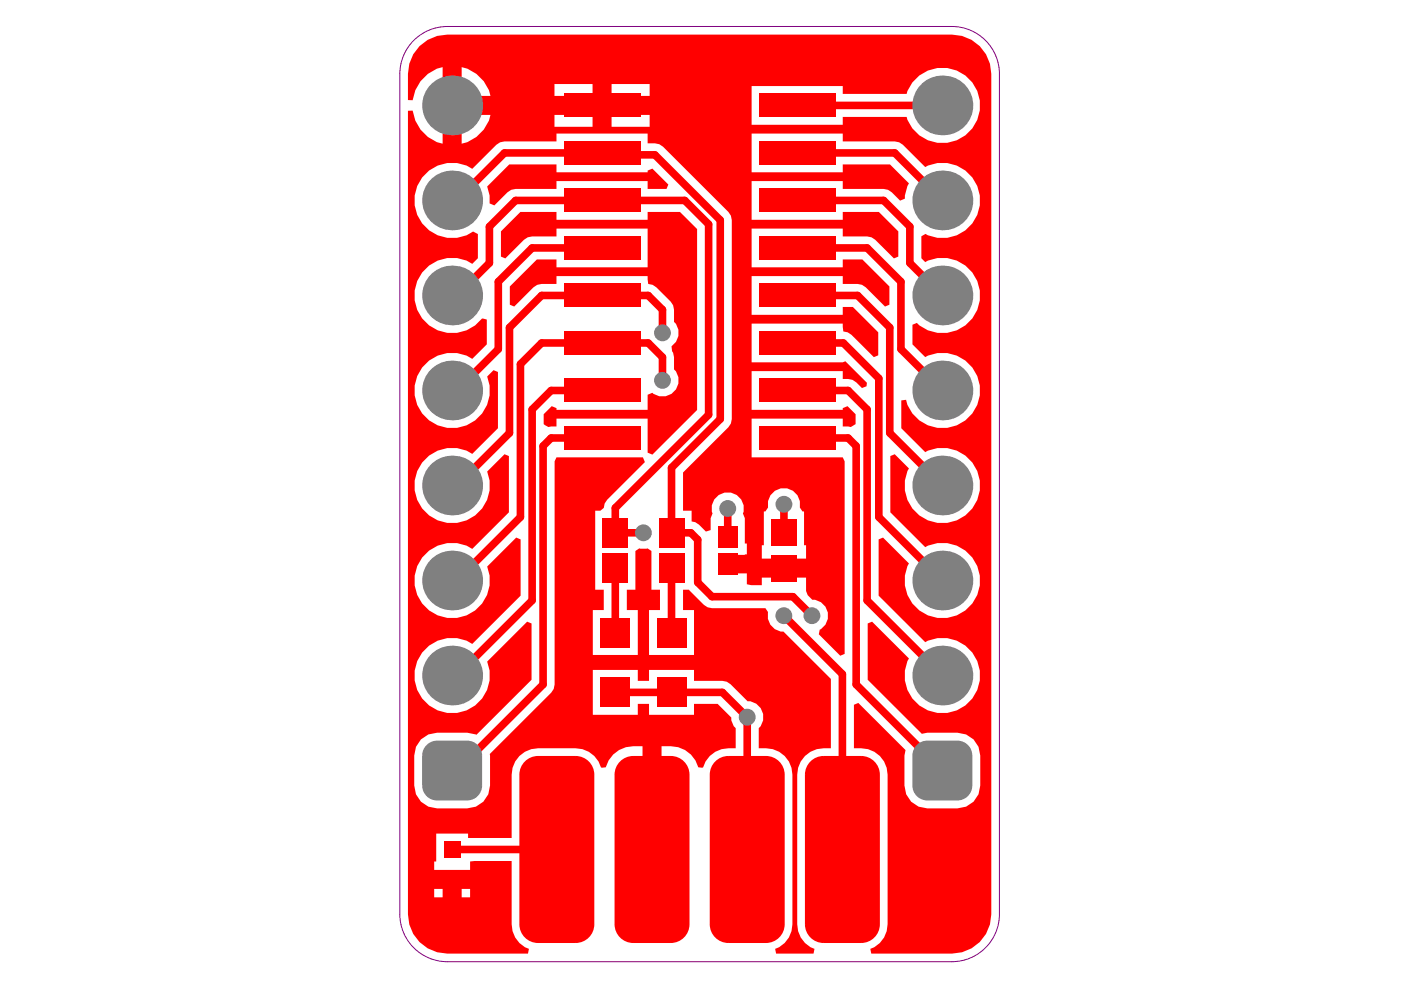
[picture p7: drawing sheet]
<svg xmlns="http://www.w3.org/2000/svg" width="297mm" height="210mm" viewBox="0 0 297 210" stroke-linecap="round" stroke-linejoin="round" font-family="sans-serif">
<path d="M87.3 9a10.1 10.1 0 0 1 7.6-3.4h106.9a10.1 10.1 0 0 1 10.1 10.1v178.1a10.1 10.1 0 0 1-10.1 10.1h-106.9a10.1 10.1 0 0 1-10.1-10.1v-178.1a10 10 0 0 1 2.5-6.7z" fill="none" stroke="#800080" stroke-width=".21"/>
<g fill="#f00">
<path d="M103.3 39.5l4.7-4.6h10v1.6h19.3v-.3l1-.4 3.4 3.3-.4 1h-4v-1.7h-19.3v1.7h-8.7l-.9 .1-.8 .6-2.8 2.8-1-.5v-1.6z"/>
<path d="M106.2 49.1l4.1-4.2h7.7v1.7h19.3v-1.7h6.9l3.6 3.7v38.3l-9.5 9.5-1-.4v-7.2h-19.3v1.6l-1.7 .1-1-.6v-2.1l1.7-1.7 1 .4v.4h19.3v-3.2l1-.4a3.4 3.4 0 0 0 4.7-.3 3.4 3.4 0 0 0-.1-4.7v-2.6l-.2-.9-.2-.3-.1-1.1a3.4 3.4 0 0 0 .5-5.2v-2.5l-.2-1-.5-.8-3-3-.8-.5-1-.2-.1-1.7h-19.3v1.7h-3.2l-.9 .2-.8 .5-4.1 4.1-.9-.4v-3.9l5.7-5.7h4.2v1.7h19.3v-8.2h-19.3v1.6h-5.2l-.9 .2-.8 .5-4 4-.9-.4z"/>
<path d="M88.9 9.8a8.3 8.3 0 0 1 6-2.5h106.9a8.4 8.4 0 0 1 8.4 8.4v178.1a8.4 8.4 0 0 1-8.4 8.4h-17.1l-.2-1a5.4 5.4 0 0 0 3.7-5.2v-31.8l-.2-1.4a5.6 5.6 0 0 0-5.4-4.2h-1.5v-9.2l.9-.4 10 10-.2 1.2v6.3a4.9 4.9 0 0 0 4.8 4.9h6.4l1.8-.4 1.6-1 1.1-1.6 .3-1.9v-6.3a4.9 4.9 0 0 0-4.8-4.8h-6.4l-1.2 .2-11.4-11.5v-11.9l.9-.4 7.8 7.8a8 8 0 0 0 5.8 11.5 8 8 0 0 0 9.2-9.1 8 8 0 0 0-11.5-5.8l-9.9-9.9v-11.9l.9-.4 5.5 5.5a8 8 0 0 0 5.8 11.5 8 8 0 0 0 9.2-9.1 8 8 0 0 0-11.5-5.9l-7.4-7.4v-11.9l.9-.4 3 3a8 8 0 0 0 5.8 11.5 8 8 0 0 0 9.2-9.1 8 8 0 0 0-11.5-5.8l-5.1-5.1v-5.9l1-.1 .3 1.1a8 8 0 0 0 10.6 4.3 8 8 0 0 0 4-10.8 8 8 0 0 0-10.8-3.7l-2.7-2.7v-4.1l.9-.4 .5 .5a8 8 0 0 0 12.9-5.6 8 8 0 0 0-11.6-7.8l-.9-.8v-4.7l.9-.5 .5 .3a8 8 0 0 0 11.1-7.7 8 8 0 0 0-11.6-6.8l-4.8-4.7-.8-.5-.9-.2h-11v-1.7h-19.3v8.2h19.3v-1.6h10l4 4-.3 .5-.5 2.1v.6l-1.1 .4-1.7-1.7-.8-.6-1-.1h-8.6v-1.7h-19.3v8.2h19.3v-1.7h7.6l4.2 4.2v5.3l-1 .4-3.9-4-.8-.5-1-.2h-5.1v-1.6h-19.3v8.2h19.3v-1.7h4.1l5.8 5.7v3.9l-1 .4-4-4.1-.8-.5-1-.2h-3.1v-1.7h-19.3v8.2h19.3v-1.6h2.1l5.4 5.4v4.8l-.9 .4-4.8-4.7-.8-.5-.9-.2-.1-1.7h-19.3v8.2h19.3l.5-.2 4.6 4.6-.1 .7-.9 .4a3.9 3.9 0 0 0-4.1-1.9v-1.7h-19.3v8.2h19.3v-.4l1-.4 1.7 1.7v2.1l-1 .6-1.7-.1v-1.6h-19.3v8.2h19.3l.4 .8v40.8l-1 .4-4.5-4.5 .2-1a3.4 3.4 0 0 0 1.7-3.8 3.4 3.4 0 0 0-3.3-2.5l-.9-1-.4-.9v-2.8h-9.4v1.6h-2.2l-1-.2v-2.3h-4v-4l4-.1v-2.3h-.4v-5.3l-.4-1a3.4 3.4 0 0 0-3.2-4.5 3.4 3.4 0 0 0-3.2 4.5l-.4 1v2.5l-1 .3-1.5-1.5-.8-.5-.8-.1v-2.3h-1.8v-8.1l9.6-9.6 .6-.8 .2-.9v-42.2l-.2-1-.6-.8-13.8-13.8-.8-.5-1-.2h-1.5v-2.1h-19.3v1.7h-11l-1 .2-.8 .5-5.1 5.1-1.2-.7a8 8 0 0 0-11 8.2 8 8 0 0 0 12.4 5.8l1 .5v5.2l-1.2 1.1-1.2-.6a8 8 0 0 0-10.1 3.6 8 8 0 0 0 2.7 10.5 8 8 0 0 0 10.7-1.9l1 .3v5.2l-3.1 3.1a8 8 0 0 0-11.8 4.2 8 8 0 0 0 6.9 10.5 8 8 0 0 0 8.6-9.1l-.5-1.9 1.3-1.3 1 .4v11.9l-5.5 5.4-1.2-.7a8 8 0 0 0-11 6.4 8 8 0 0 0 8.9 9 8 8 0 0 0 6.5-10.9l3.7-3.7 .9 .4v11.9l-7.8 7.8a8 8 0 0 0-11.8 4.2 8 8 0 0 0 6.9 10.5 8 8 0 0 0 8.6-9.1l-.5-1.9 6.1-6.1 1 .4v11.9l-10.3 10.2-1.2-.7a8 8 0 0 0-11 6.3 8 8 0 0 0 8.9 9.1 8 8 0 0 0 6.5-10.9l8.5-8.5 .9 .4v11.9l-11.7 11.7-2-.4h-6.3l-1.9 .3-1.6 1.1-1 1.5-.4 1.9v6.3a4.9 4.9 0 0 0 4.9 4.9h6.3l1.9-.4 1.6-1 1-1.6 .4-1.9-.1-6.6 13.1-13 .5-.8 .2-1v-47.3l.4-.8h18.3l.4 1-8 8-.5 .8-.2 .9-.7 .6h-1.1v16.7h1.8v4.3h-2.3v9.6h9.5v-9.6h-2.3v-4.3h1.8v-8.2l.9-.5h1.7l.8 .5v8.2h1.8v4.3h-2.3v9.6h9.5v-9.6h-2.3v-4.3h1.3l3.1 3.2 .8 .6 1 .1h11.3l.5 .9a3.3 3.3 0 0 0 3.3 4.1l10.1 10v14.7a6.3 6.3 0 0 0-6.4 2.8l-.6 1.4-.2 1.4v31.8l.2 1.4a5.4 5.4 0 0 0 3.5 3.8l-.2 1h-8l-.2-1 .9-.4a5.6 5.6 0 0 0 2.8-4.8v-31.8l-.2-1.4a5.6 5.6 0 0 0-5.4-4.2h-1.5v-4.2a3.3 3.3 0 0 0 .7-3.7 3.3 3.3 0 0 0-3.1-2l-3.6-3.6-.8-.6-.9-.1h-6.1v-2.4h-9.5v2.4h-2.4v-2.4h-9.5v9.6h9.5v-2.4h2.4v2.4h9.5v-2.4h5l2.9 2.9v.6l.6 1.3 .4 .4v4.2h-1.5a5.6 5.6 0 0 0-5.4 4.1h-1a6 6 0 0 0-5.9-4.5h-1.9v21.9h-4.1v-21.9a7.2 7.2 0 0 0-6.2 1.8l-1 1.2-.6 1.5h-1a5.6 5.6 0 0 0-5.4-4.1h-7.9l-1.5 .2a5.6 5.6 0 0 0-4.1 5.4v13.5h-9.3v-1h-6.7v6h-.4v1.7h7.6v-1.7l8.8-.1v13.4l.2 1.4a5.4 5.4 0 0 0 3.4 3.8l-.2 1h-17a8.4 8.4 0 0 1-8.4-8.4v-170.3h1a8.3 8.3 0 0 0 6.3 7v-16.3a8.2 8.2 0 0 0-6.3 7.1l-1-.1v-5.5a8.3 8.3 0 0 1 2.4-5.9zM159.4 18.2v8.3h19.3v-1.7h13.5a8 8 0 0 0 12.3 4 8 8 0 0 0 0-12.9 8 8 0 0 0-12.3 4h-13.5v-1.7zM129.7 17.8v2.5h8v-2.5zM117.6 17.8v2.5h8v-2.5zM97.9 14.2v6.1h6.1a7.9 7.9 0 0 0-6.1-6.1zM129.7 24.4v2.5h8v-2.5zM117.6 24.4v2.5h8v-2.5zM97.9 24.4v6.1a7.9 7.9 0 0 0 6.1-6.1zM164.3 104.1a3.4 3.4 0 0 0-1.5 3.5l-.5 .8h-.3v7.2h-.5v2.8h9.4v-2.8h-.4v-7.2h-.4l-.5-.8a3.4 3.4 0 0 0-1.5-3.5 3.4 3.4 0 0 0-3.8 0zM97.9 188.5v1.8h1.8v-1.8zM92.1 188.5v1.8h1.7v-1.8z"/>
</g>
<path d="M127.6 32.4l.5 .4h10.7l13.9 13.9v42.2l-10.3 10.3v13.8h4.1l1.4 1.4v9.1l3.1 3h17.1l4 4M127.6 42.5h17.6l5 5.1v40.3l-19.7 19.8v5.3h5.9M110.3 77.2l4.5-4.5h22.6l3.1 3v4.9M127.6 62.6h9.8l3.1 3.1v4.9M154.3 107.8v6M166.2 106.9v6M130.5 120.4v13.7M142.4 120.4v13.7M166.2 130.5l12.4 12.4v37.2M130.5 146.8h22.7l5.2 5.3v28" fill="none" stroke="#f00" stroke-width="1.6"/>
<circle cx="118.1" cy="180.1" r=".81" fill="#f00"/>
<g fill="none" stroke="#f00" stroke-width="1.6">
<path d="M96.9 22.4h30.7M127.6 32.4h-20.6l-10.1 10.1M169 22.4h30.8M169 32.4h20.7l10.1 10.1M127.6 52.6h-14.8l-7.1 7.1v14.3l-8.8 8.8M127.6 42.5h-18.3l-5.5 5.5v7.8l-6.9 6.8M169 52.6h14.8l7.2 7.1v14.3l8.8 8.8M169 42.5h18.3l5.6 5.5v7.8l6.9 6.8M110.3 77.2v32.4l-13.4 13.5M127.6 62.6h-12.8l-6.8 6.8v22.4l-11.1 11.1M169 62.6h12.8l6.8 6.8v22.4l11.2 11.1M169 72.7h9.8l7.5 7.5v29.4l13.5 13.5"/>
<path d="M127.6 82.8h-10.7l-4.1 4v40.5l-15.9 15.9M127.6 92.9h-10.7l-1.8 1.7v50.5l-18.2 18.3M169 82.8h10.8l4 4v40.5l16 15.9M169 92.9h10.8l1.7 1.7v50.5l18.3 18.3M95.9 180.1h22.2"/>
</g>
<g fill="#808080">
<path d="M90.4 158a3.2 3.2 0 0 1 2.3-1v3.2h-3.2a3.2 3.2 0 0 1 .9-2.2z"/>
<path d="M89.5 166.5h3.2v3.2a3.2 3.2 0 0 1-3.2-3.2z"/>
<path d="M99 166.5h3.2a3.2 3.2 0 0 1-3.2 3.2z"/>
<path d="M99 157a3.2 3.2 0 0 1 3.2 3.2h-3.2z"/>
<path d="M194.4 158a3.2 3.2 0 0 1 2.2-1v3.2h-3.2a3.2 3.2 0 0 1 1-2.2z"/>
<path d="M193.4 166.5h3.2v3.2a3.2 3.2 0 0 1-3.2-3.2z"/>
<path d="M203 166.5h3.2a3.2 3.2 0 0 1-3.2 3.2z"/>
<path d="M203 157a3.2 3.2 0 0 1 3.2 3.2h-3.2z"/>
<circle cx="140.5" cy="80.6" r="1.79"/>
<circle cx="140.5" cy="70.6" r="1.79"/>
<circle cx="166.2" cy="130.5" r="1.79"/>
<circle cx="136.4" cy="113" r="1.79"/>
<circle cx="172.1" cy="130.5" r="1.79"/>
<circle cx="154.3" cy="107.8" r="1.79"/>
<circle cx="166.2" cy="106.9" r="1.79"/>
<circle cx="158.4" cy="152.1" r="1.79"/>
<circle cx="95.9" cy="143.2" r="6.3"/>
<circle cx="199.8" cy="143.2" r="6.3"/>
<circle cx="95.9" cy="123.1" r="6.3"/>
<circle cx="199.8" cy="123.1" r="6.3"/>
<circle cx="95.9" cy="102.9" r="6.3"/>
<circle cx="95.9" cy="82.8" r="6.3"/>
<circle cx="95.9" cy="62.6" r="6.3"/>
<circle cx="95.9" cy="42.5" r="6.3"/>
<circle cx="95.9" cy="22.4" r="6.3"/>
<circle cx="199.8" cy="102.9" r="6.3"/>
<circle cx="199.8" cy="82.8" r="6.3"/>
<circle cx="199.8" cy="62.6" r="6.3"/>
<circle cx="199.8" cy="42.5" r="6.3"/>
<circle cx="199.8" cy="22.4" r="6.3"/>
</g>
<g fill="#808080">
<path d="M89.5 160.2l3.2-3.2h6.3l3.2 3.2v6.3l-3.2 3.2h-6.3l-3.2-3.2z" fill-rule="evenodd"/>
<path d="M193.4 160.2l3.2-3.2h6.4l3.2 3.2v6.3l-3.2 3.2h-6.4l-3.2-3.2z" fill-rule="evenodd"/>
</g>
<g fill="#f00">
<path d="M152.3 111.5h4v4.6h-4z" fill-rule="evenodd"/>
<path d="M152.3 117.3h4v4.6h-4z" fill-rule="evenodd"/>
<path d="M163.5 110h5.4v5.7h-5.4z" fill-rule="evenodd"/>
<path d="M163.5 117.6h5.4v5.7h-5.4z" fill-rule="evenodd"/>
<path d="M139.2 143.6h6.4v6.4h-6.4z" fill-rule="evenodd"/>
<path d="M139.2 130.9h6.4v6.4h-6.4z" fill-rule="evenodd"/>
<path d="M139.7 109.9h5.3v6.2h-5.3z" fill-rule="evenodd"/>
<path d="M139.7 117.3h5.3v6.1h-5.3z" fill-rule="evenodd"/>
<path d="M119.6 90.3h16.1v5.1h-16.1z" fill-rule="evenodd"/>
<path d="M160.9 90.3h16.2v5.1h-16.2z" fill-rule="evenodd"/>
<path d="M119.6 90.3h16.1v5.1h-16.1z" fill-rule="evenodd"/>
<path d="M119.6 80.3h16.1v5h-16.1z" fill-rule="evenodd"/>
<path d="M119.6 70.2h16.1v5h-16.1z" fill-rule="evenodd"/>
<path d="M119.6 60.1h16.1v5.1h-16.1z" fill-rule="evenodd"/>
<path d="M119.6 50.1h16.1v5h-16.1z" fill-rule="evenodd"/>
<path d="M119.6 40h16.1v5h-16.1z" fill-rule="evenodd"/>
<path d="M119.6 29.9h16.1v5h-16.1z" fill-rule="evenodd"/>
<path d="M119.6 19.8h16.1v5.1h-16.1z" fill-rule="evenodd"/>
<path d="M160.9 90.3h16.2v5.1h-16.2z" fill-rule="evenodd"/>
<path d="M160.9 80.3h16.2v5h-16.2z" fill-rule="evenodd"/>
<path d="M160.9 70.2h16.2v5h-16.2z" fill-rule="evenodd"/>
<path d="M160.9 60.1h16.2v5.1h-16.2z" fill-rule="evenodd"/>
<path d="M160.9 50.1h16.2v5h-16.2z" fill-rule="evenodd"/>
<path d="M160.9 40h16.2v5h-16.2z" fill-rule="evenodd"/>
<path d="M160.9 29.9h16.2v5h-16.2z" fill-rule="evenodd"/>
<path d="M160.9 19.8h16.2v5.1h-16.2z" fill-rule="evenodd"/>
<path d="M94.1 184.7h3.6v3.5h-3.6z" fill-rule="evenodd"/>
<path d="M94.1 178.3h3.6v3.6h-3.6z" fill-rule="evenodd"/>
<path d="M127.3 130.9h6.3v6.4h-6.3z" fill-rule="evenodd"/>
<path d="M127.3 143.6h6.3v6.4h-6.3z" fill-rule="evenodd"/>
<path d="M127.8 117.3h5.3v6.1h-5.3z" fill-rule="evenodd"/>
<path d="M127.8 109.9h5.3v6.2h-5.3z" fill-rule="evenodd"/>
<path d="M170.7 164.2l3.9-3.9h8l4 3.9v31.8l-4 3.9h-8l-3.9-3.9z" fill-rule="evenodd"/>
<path d="M150.5 164.2l4-3.9h7.9l4 3.9v31.8l-4 3.9h-7.9l-4-3.9z" fill-rule="evenodd"/>
<path d="M130.3 164.2l4-3.9h7.9l4 3.9v31.8l-4 3.9h-7.9l-4-3.9z" fill-rule="evenodd"/>
<path d="M110.1 164.2l4-3.9h7.9l4 3.9v31.8l-4 3.9h-7.9l-4-3.9z" fill-rule="evenodd"/>
</g>
<g fill="#f00">
<path d="M182.6 160.3a4 4 0 0 1 3.9 3.9h-3.9z"/>
<path d="M171.8 161.4a4 4 0 0 1 2.8-1.1v3.9h-3.9a3.9 3.9 0 0 1 1.1-2.8z"/>
<path d="M170.7 196h3.9v3.9a4 4 0 0 1-3.9-3.9z"/>
<path d="M182.6 196h4a4 4 0 0 1-4 3.9z"/>
<path d="M162.4 160.3a4 4 0 0 1 4 3.9h-4z"/>
<path d="M151.6 161.4a4 4 0 0 1 2.9-1.1v3.9h-4a3.9 3.9 0 0 1 1.1-2.8z"/>
<path d="M150.5 196h4v3.9a4 4 0 0 1-4-3.9z"/>
<path d="M162.4 196h4a4 4 0 0 1-4 3.9z"/>
<path d="M142.2 160.3a4 4 0 0 1 4 3.9h-4z"/>
<path d="M131.5 161.4a4 4 0 0 1 2.8-1.1v3.9h-4a3.9 3.9 0 0 1 1.2-2.8z"/>
<path d="M130.3 196h4v3.9a4 4 0 0 1-4-3.9z"/>
<path d="M142.2 196h4a4 4 0 0 1-4 3.9z"/>
<path d="M122 160.3a4 4 0 0 1 4 3.9h-4z"/>
<path d="M111.3 161.4a4 4 0 0 1 2.8-1.1v3.9h-4a3.9 3.9 0 0 1 1.2-2.8z"/>
<path d="M110.1 196h4v3.9a4 4 0 0 1-4-3.9z"/>
<path d="M122 196h4a4 4 0 0 1-4 3.9z"/>
</g>
</svg>
